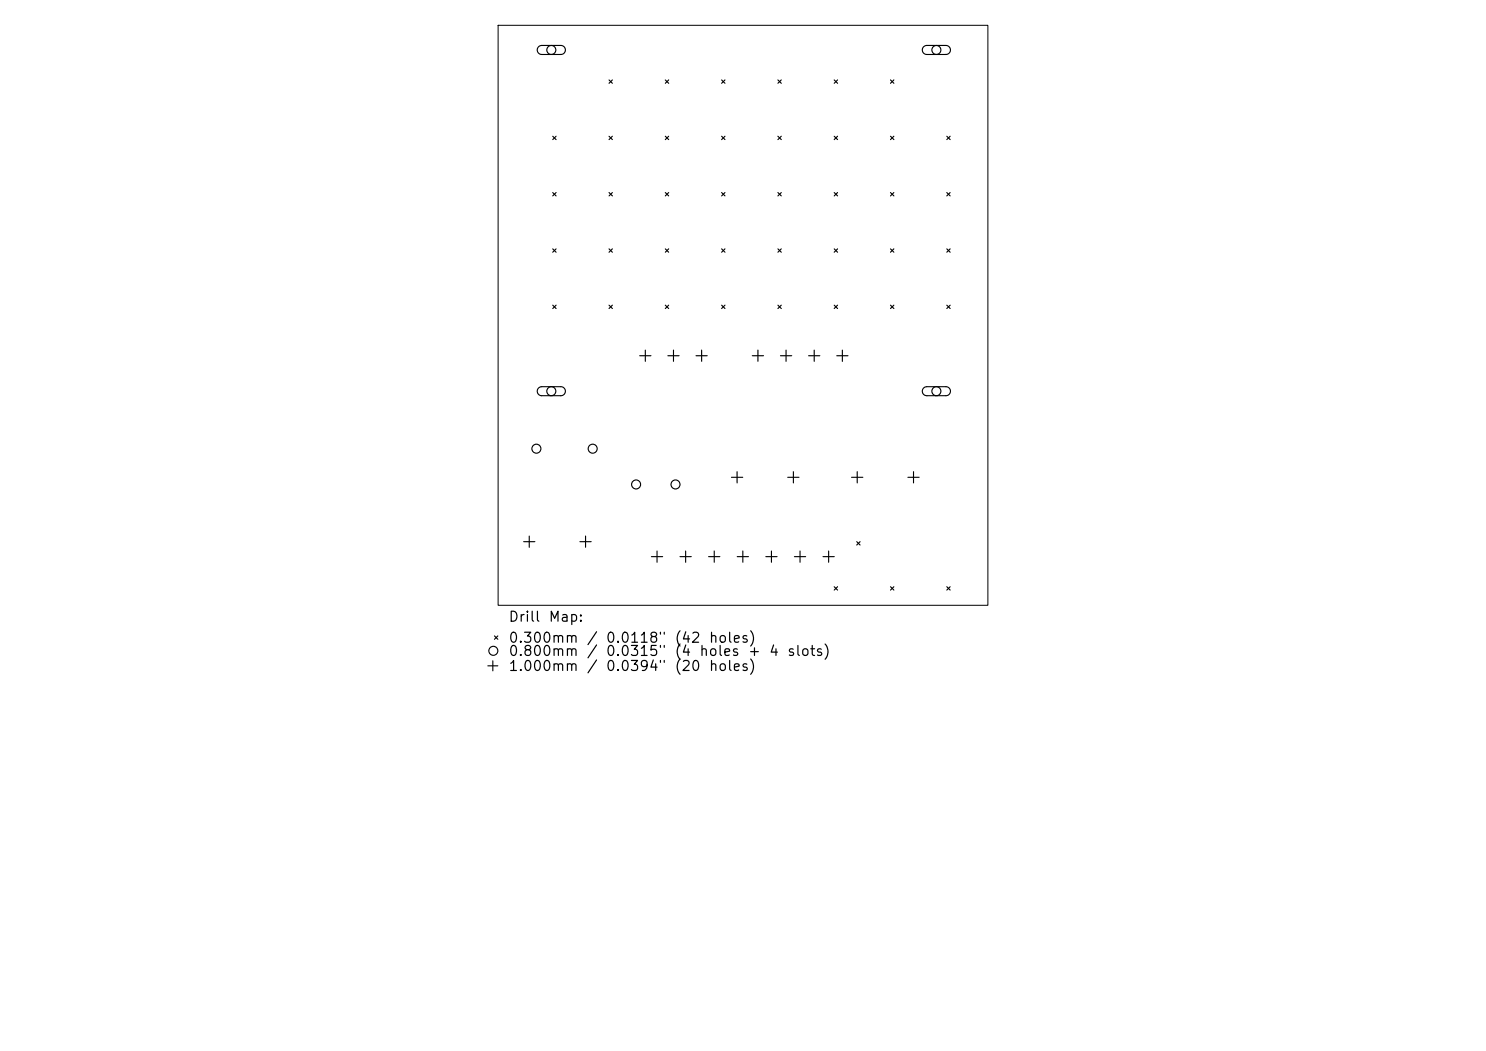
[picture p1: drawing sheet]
<svg xmlns="http://www.w3.org/2000/svg" width="297mm" height="210mm" viewBox="0 0 297 210" stroke-linecap="round" stroke-linejoin="round" font-family="sans-serif">
<defs><g id="words">
<g font-size="2">
<text x="101.5" y="124.7">Drill</text>
<text x="109.5" y="124.7">Map:</text>
<text x="101.5" y="128.9">0.300mm</text>
<text x="101.5" y="131.6">0.800mm</text>
<text x="117.1" y="128.9">/</text>
<text x="120.9" y="128.9">0.0118&quot;</text>
<text x="120.9" y="131.6">0.0315&quot;</text>
<text x="134.7" y="128.9">(42</text>
<text x="134.7" y="131.6">(4</text>
<text x="139.6" y="131.6">holes</text>
<text x="141.5" y="128.9">holes)</text>
<text x="149.4" y="131.6">+</text>
<text x="153.6" y="131.6">4</text>
<text x="157.2" y="131.6">slots)</text>
<text x="101.5" y="134.6">1.000mm</text>
<text x="117.1" y="134.6">/</text>
<text x="120.9" y="134.6">0.0394&quot;</text>
<text x="134.7" y="134.6">(20</text>
<text x="141.5" y="134.6">holes)</text>
</g>
</g></defs>
<path d="M99.6 5.1h97.8v115.8h-97.8z" fill="none" stroke="#000" stroke-width=".2"/>
<g fill="none" stroke="#000" stroke-width=".23">
<path d="M107.6 9.3l.6-.2h3.9a.9 .9 0 0 1 .9 .9 .9 .9 0 0 1-.9 .9h-3.8a.9 .9 0 0 1-.9-.6 .9 .9 0 0 1 .2-1zM121.7 16l.7 .6M122.4 16l-.7 .6M133 16l.6 .6M133.6 16l-.6 .6M144.2 16l.7 .6M144.9 16l-.7 .6M155.5 16l.7 .6M156.2 16l-.7 .6M166.7 16l.7 .6M167.4 16l-.7 .6M178 16l.7 .6"/>
<path d="M178.7 16l-.7 .6M184.6 9.3l.6-.2h3.9a.9 .9 0 0 1 .9 .9 .9 .9 0 0 1-.9 .9h-3.9a.9 .9 0 0 1-.8-.6 .9 .9 0 0 1 .2-1zM110.5 27.2l.6 .7M110.5 38.5l.6 .6M111.1 27.2l-.6 .7M111.1 38.5l-.6 .6M121.7 38.5l.7 .6M121.7 27.2l.7 .7M122.4 27.2l-.7 .7M122.4 38.5l-.7 .6M133 38.5l.6 .6M133 27.2l.6 .7"/>
<path d="M133.6 27.2l-.6 .7M133.6 38.5l-.6 .6M144.2 38.5l.7 .6M144.2 27.2l.7 .7M144.9 27.2l-.7 .7M144.9 38.5l-.7 .6M155.5 38.5l.7 .6M155.5 27.2l.7 .7M156.2 27.2l-.7 .7M156.2 38.5l-.7 .6M166.7 38.5l.7 .6M166.7 27.2l.7 .7"/>
<path d="M167.4 27.2l-.7 .7M167.4 38.5l-.7 .6M178 38.5l.7 .6M178 27.2l.7 .7M178.7 27.2l-.7 .7M178.7 38.5l-.7 .6M189.2 38.5l.7 .6M189.2 27.2l.7 .7M189.9 27.2l-.7 .7M189.9 38.5l-.7 .6M110.5 49.7l.6 .7M111.1 49.7l-.6 .7"/>
<path d="M121.7 49.7l.7 .7M122.4 49.7l-.7 .7M133 49.7l.6 .7M133.6 49.7l-.6 .7M144.2 49.7l.7 .7M144.9 49.7l-.7 .7M155.5 49.7l.7 .7M156.2 49.7l-.7 .7M166.7 49.7l.7 .7M167.4 49.7l-.7 .7M178 49.7l.7 .7M178.7 49.7l-.7 .7"/>
<path d="M189.2 49.7l.7 .7M189.9 49.7l-.7 .7M107.6 77.5l.6-.2h3.9a.9 .9 0 0 1 .9 .9 .9 .9 0 0 1-.9 .9h-3.8a.9 .9 0 0 1-.9-.6 .9 .9 0 0 1 .2-1zM110.5 61l.6 .7M111.1 61l-.6 .7M121.7 61l.7 .7M122.4 61l-.7 .7M127.9 71.1h2.2M129 70v2.2M133 61l.6 .7M133.5 71.1h2.2M133.6 61l-.6 .7"/>
<path d="M134.6 70v2.2M139.1 71.1h2.3M140.2 70v2.2M144.2 61l.7 .7M144.9 61l-.7 .7M150.4 71.1h2.2M151.5 70v2.2M155.5 61l.7 .7M156 71.1h2.2M156.2 61l-.7 .7M157.1 70v2.2M161.6 71.1h2.3"/>
<path d="M162.7 70v2.2M166.7 61l.7 .7M167.2 71.1h2.3M167.4 61l-.7 .7M168.4 70v2.2M178 61l.7 .7M178.7 61l-.7 .7M184.6 77.5l.6-.2h3.9a.9 .9 0 0 1 .9 .9 .9 .9 0 0 1-.9 .9h-3.9a.9 .9 0 0 1-.8-.6 .9 .9 0 0 1 .2-1zM189.2 61l.7 .7M189.9 61l-.7 .7M146.2 95.4h2.2M147.3 94.2v2.3"/>
<path d="M157.4 95.4h2.3M158.6 94.2v2.3M170.2 95.4h2.3M171.3 94.2v2.3M181.5 95.4h2.2M182.6 94.2v2.3M104.7 108.2h2.2M105.8 107.1v2.3M115.9 108.2h2.3M117 107.1v2.3M130.2 111.2h2.2M131.3 110.1v2.3"/>
<path d="M135.9 111.2h2.3M137 110.1v2.3M141.6 111.2h2.3M142.8 110.1v2.3M147.3 111.2h2.3M148.5 110.1v2.3M153.1 111.2h2.2M154.2 110.1v2.3M158.8 111.2h2.2M159.9 110.1v2.3M164.5 111.2h2.2M165.6 110.1v2.3"/>
<path d="M166.7 117.2l.7 .7M167.4 117.2l-.7 .7M171.2 108.2l.7 .7M171.9 108.2l-.7 .7M178 117.2l.7 .7M178.7 117.2l-.7 .7M189.2 117.2l.7 .7M189.9 117.2l-.7 .7M97.5 133h2M98.5 132v2M98.8 127.1l.7 .6M99.5 127.1l-.7 .6"/>
<circle cx="110.2" cy="10" r=".9"/>
<circle cx="187.2" cy="10" r=".9"/>
<circle cx="110.2" cy="78.2" r=".9"/>
<circle cx="187.2" cy="78.2" r=".9"/>
<circle cx="107.2" cy="89.7" r=".9"/>
<circle cx="118.5" cy="89.7" r=".9"/>
<circle cx="127.1" cy="96.8" r=".9"/>
<circle cx="135" cy="96.8" r=".9"/>
<circle cx="98.6" cy="130" r=".9"/>
</g>
<use href="#words"/>
</svg>
